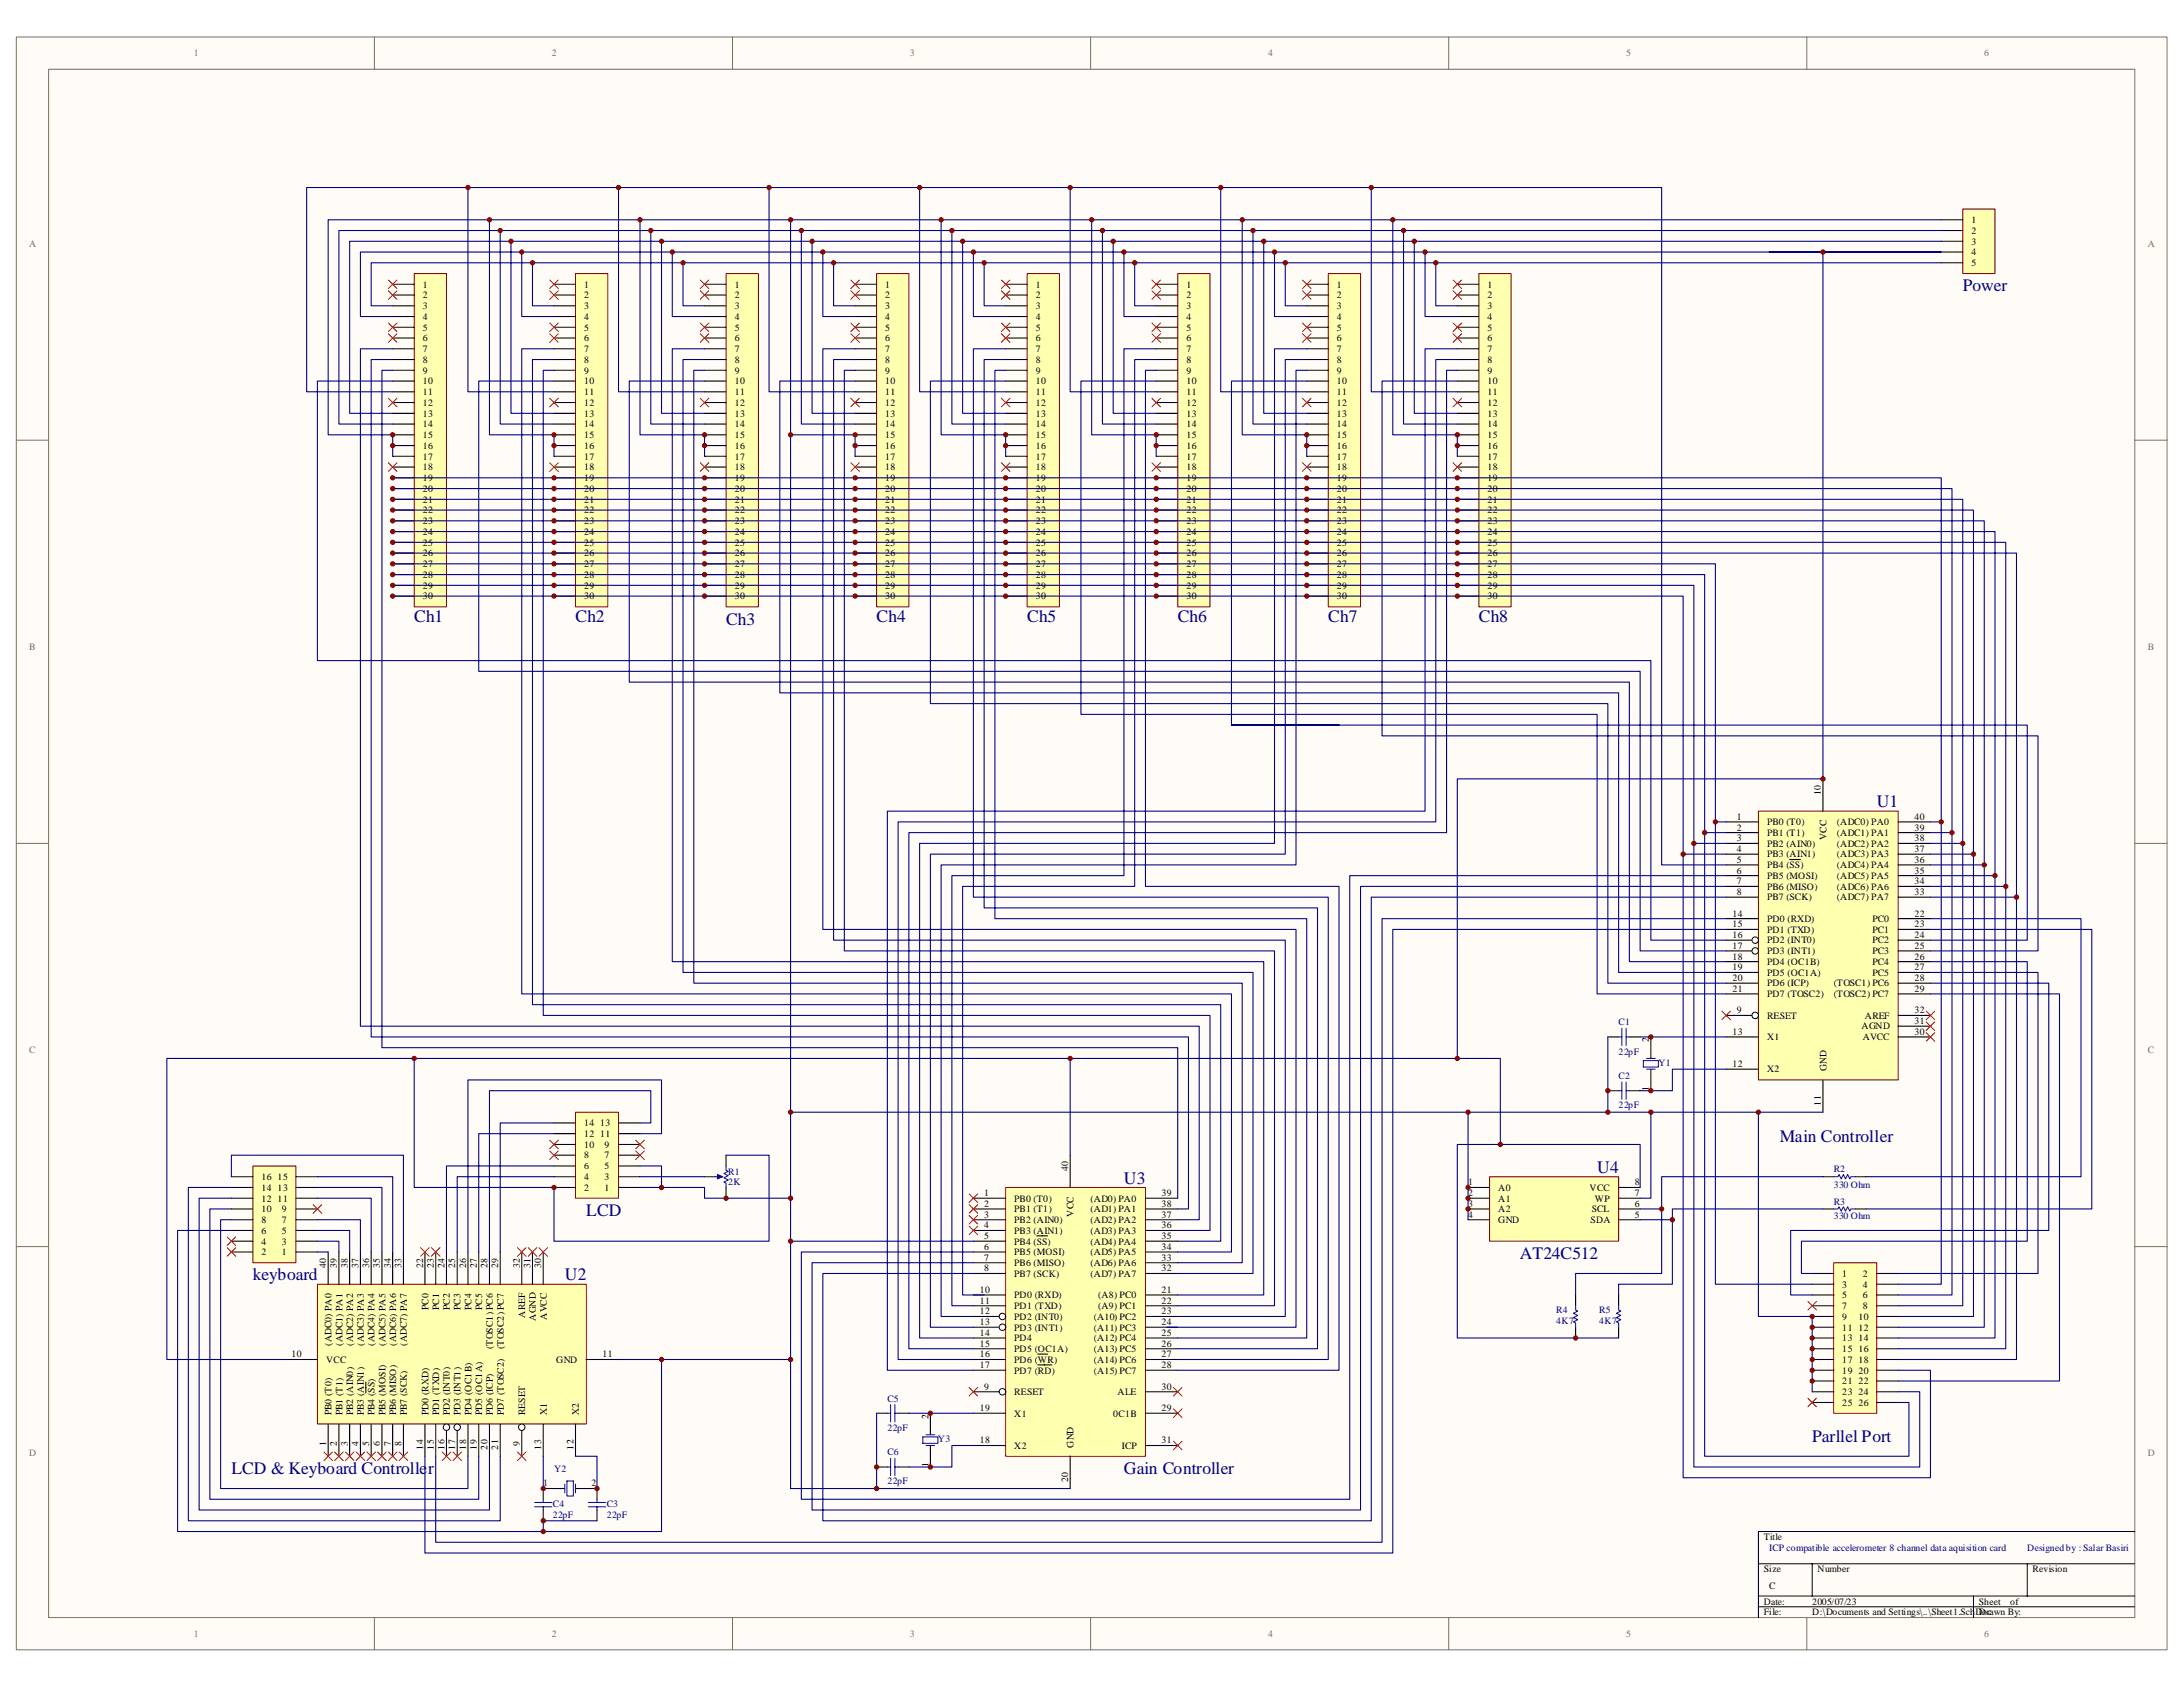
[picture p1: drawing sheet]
<svg xmlns="http://www.w3.org/2000/svg" width="559mm" height="432mm" viewBox="0 0 559 432" stroke-linecap="round" stroke-linejoin="round" font-family="sans-serif">
<defs><g id="words">
<g font-size="4.5" fill="#000080">
<text x="502.4" y="74.6">Power</text>
<text x="106" y="159.3">Ch1</text>
<text x="147.3" y="159.3">Ch2</text>
<text x="185.9" y="159.9">Ch3</text>
<text x="224.4" y="159.3">Ch4</text>
<text x="262.9" y="159.3">Ch5</text>
<text x="301.5" y="159.3">Ch6</text>
<text x="340" y="159.3">Ch7</text>
<text x="378.5" y="159.3">Ch8</text>
<text x="480.4" y="206.7">U1</text>
<text x="455.6" y="292.2">Main Controller</text>
<text x="287.7" y="303">U3</text>
<text x="408.8" y="300.2">U4</text>
<text x="150.1" y="311.2">LCD</text>
<text x="389" y="322.2">AT24C512</text>
<text x="64.7" y="327.7">keyboard</text>
<text x="144.6" y="327.7">U2</text>
<text x="463.9" y="369">Parllel Port</text>
<text x="59.2" y="377.3">LCD &amp; Keyboard Controller</text>
<text x="287.7" y="377.3">Gain Controller</text>
</g>
<g font-size="2.5" fill="#706f64">
<text x="49.6" y="14.4">1</text>
<text x="141.3" y="14.4">2</text>
<text x="232.9" y="14.4">3</text>
<text x="324.6" y="14.4">4</text>
<text x="416.3" y="14.4">5</text>
<text x="507.9" y="14.4">6</text>
<text x="7.5" y="63.2">A</text>
<text x="549.8" y="63.2">A</text>
<text x="7.5" y="166.4">B</text>
<text x="549.8" y="166.4">B</text>
<text x="7.5" y="269.6">C</text>
<text x="549.8" y="269.6">C</text>
<text x="7.5" y="372.8">D</text>
<text x="549.8" y="372.8">D</text>
<text x="49.6" y="419">1</text>
<text x="141.3" y="419">2</text>
<text x="232.9" y="419">3</text>
<text x="324.6" y="419">4</text>
<text x="416.3" y="419">5</text>
<text x="507.9" y="419">6</text>
</g>
<g font-size="2.5">
<text x="504.6" y="57.1">1</text>
<text x="504.6" y="59.8">2</text>
<text x="504.6" y="62.6">3</text>
<text x="504.6" y="65.4">4</text>
<text x="504.6" y="68.1">5</text>
<text x="108.2" y="73.6">1</text>
<text x="108.2" y="76.4">2</text>
<text x="149.5" y="73.6">1</text>
<text x="149.5" y="76.4">2</text>
<text x="188.1" y="73.6">1</text>
<text x="188.1" y="76.4">2</text>
<text x="226.6" y="73.6">1</text>
<text x="226.6" y="76.4">2</text>
<text x="265.1" y="73.6">1</text>
<text x="265.1" y="76.4">2</text>
<text x="303.7" y="73.6">1</text>
<text x="303.7" y="76.4">2</text>
<text x="342.2" y="73.6">1</text>
<text x="342.2" y="76.4">2</text>
<text x="380.7" y="73.6">1</text>
<text x="380.7" y="76.4">2</text>
<text x="108.2" y="79.1">3</text>
<text x="108.2" y="81.9">4</text>
<text x="149.5" y="79.1">3</text>
<text x="149.5" y="81.9">4</text>
<text x="188.1" y="79.1">3</text>
<text x="188.1" y="81.9">4</text>
<text x="226.6" y="79.1">3</text>
<text x="226.6" y="81.9">4</text>
<text x="265.1" y="79.1">3</text>
<text x="265.1" y="81.9">4</text>
<text x="303.7" y="79.1">3</text>
<text x="303.7" y="81.9">4</text>
<text x="342.2" y="79.1">3</text>
<text x="342.2" y="81.9">4</text>
<text x="380.7" y="79.1">3</text>
<text x="380.7" y="81.9">4</text>
<text x="108.2" y="84.6">5</text>
<text x="108.2" y="87.4">6</text>
<text x="149.5" y="84.6">5</text>
<text x="149.5" y="87.4">6</text>
<text x="188.1" y="84.6">5</text>
<text x="188.1" y="87.4">6</text>
<text x="226.6" y="84.6">5</text>
<text x="226.6" y="87.4">6</text>
<text x="265.1" y="84.6">5</text>
<text x="265.1" y="87.4">6</text>
<text x="303.7" y="84.6">5</text>
<text x="303.7" y="87.4">6</text>
<text x="342.2" y="84.6">5</text>
<text x="342.2" y="87.4">6</text>
<text x="380.7" y="84.6">5</text>
<text x="380.7" y="87.4">6</text>
<text x="108.2" y="90.1">7</text>
<text x="108.2" y="92.9">8</text>
<text x="108.2" y="95.6">9</text>
<text x="149.5" y="90.1">7</text>
<text x="149.5" y="92.9">8</text>
<text x="149.5" y="95.6">9</text>
<text x="188.1" y="90.1">7</text>
<text x="188.1" y="92.9">8</text>
<text x="188.1" y="95.6">9</text>
<text x="226.6" y="90.1">7</text>
<text x="226.6" y="92.9">8</text>
<text x="226.6" y="95.6">9</text>
<text x="265.1" y="90.1">7</text>
<text x="265.1" y="92.9">8</text>
<text x="265.1" y="95.6">9</text>
<text x="303.7" y="90.1">7</text>
<text x="303.7" y="92.9">8</text>
<text x="303.7" y="95.6">9</text>
<text x="342.2" y="90.1">7</text>
<text x="342.2" y="92.9">8</text>
<text x="342.2" y="95.6">9</text>
<text x="380.7" y="90.1">7</text>
<text x="380.7" y="92.9">8</text>
<text x="380.7" y="95.6">9</text>
<text x="108.2" y="98.4">10</text>
<text x="108.2" y="101.1">11</text>
<text x="149.5" y="98.4">10</text>
<text x="149.5" y="101.1">11</text>
<text x="188.1" y="98.4">10</text>
<text x="188.1" y="101.1">11</text>
<text x="226.6" y="98.4">10</text>
<text x="226.6" y="101.1">11</text>
<text x="265.1" y="98.4">10</text>
<text x="265.1" y="101.1">11</text>
<text x="303.7" y="98.4">10</text>
<text x="303.7" y="101.1">11</text>
<text x="342.2" y="98.4">10</text>
<text x="342.2" y="101.1">11</text>
<text x="380.7" y="98.4">10</text>
<text x="380.7" y="101.1">11</text>
<text x="108.2" y="103.9">12</text>
<text x="108.2" y="106.6">13</text>
<text x="149.5" y="103.9">12</text>
<text x="149.5" y="106.6">13</text>
<text x="188.1" y="103.9">12</text>
<text x="188.1" y="106.6">13</text>
<text x="226.6" y="103.9">12</text>
<text x="226.6" y="106.6">13</text>
<text x="265.1" y="103.9">12</text>
<text x="265.1" y="106.6">13</text>
<text x="303.7" y="103.9">12</text>
<text x="303.7" y="106.6">13</text>
<text x="342.2" y="103.9">12</text>
<text x="342.2" y="106.6">13</text>
<text x="380.7" y="103.9">12</text>
<text x="380.7" y="106.6">13</text>
<text x="108.2" y="109.4">14</text>
<text x="108.2" y="112.1">15</text>
<text x="149.5" y="109.4">14</text>
<text x="149.5" y="112.1">15</text>
<text x="188.1" y="109.4">14</text>
<text x="188.1" y="112.1">15</text>
<text x="226.6" y="109.4">14</text>
<text x="226.6" y="112.1">15</text>
<text x="265.1" y="109.4">14</text>
<text x="265.1" y="112.1">15</text>
<text x="303.7" y="109.4">14</text>
<text x="303.7" y="112.1">15</text>
<text x="342.2" y="109.4">14</text>
<text x="342.2" y="112.1">15</text>
<text x="380.7" y="109.4">14</text>
<text x="380.7" y="112.1">15</text>
<text x="108.2" y="114.9">16</text>
<text x="108.2" y="117.6">17</text>
<text x="149.5" y="114.9">16</text>
<text x="149.5" y="117.6">17</text>
<text x="188.1" y="114.9">16</text>
<text x="188.1" y="117.6">17</text>
<text x="226.6" y="114.9">16</text>
<text x="226.6" y="117.6">17</text>
<text x="265.1" y="114.9">16</text>
<text x="265.1" y="117.6">17</text>
<text x="303.7" y="114.9">16</text>
<text x="303.7" y="117.6">17</text>
<text x="342.2" y="114.9">16</text>
<text x="342.2" y="117.6">17</text>
<text x="380.7" y="114.9">16</text>
<text x="380.7" y="117.6">17</text>
<text x="108.2" y="120.4">18</text>
<text x="108.2" y="123.1">19</text>
<text x="108.2" y="125.9">20</text>
<text x="149.5" y="120.4">18</text>
<text x="149.5" y="123.1">19</text>
<text x="149.5" y="125.9">20</text>
<text x="188.1" y="120.4">18</text>
<text x="188.1" y="123.1">19</text>
<text x="188.1" y="125.9">20</text>
<text x="226.6" y="120.4">18</text>
<text x="226.6" y="123.1">19</text>
<text x="226.6" y="125.9">20</text>
<text x="265.1" y="120.4">18</text>
<text x="265.1" y="123.1">19</text>
<text x="265.1" y="125.9">20</text>
<text x="303.7" y="120.4">18</text>
<text x="303.7" y="123.1">19</text>
<text x="303.7" y="125.9">20</text>
<text x="342.2" y="120.4">18</text>
<text x="342.2" y="123.1">19</text>
<text x="342.2" y="125.9">20</text>
<text x="380.7" y="120.4">18</text>
<text x="380.7" y="123.1">19</text>
<text x="380.7" y="125.9">20</text>
<text x="108.2" y="128.7">21</text>
<text x="108.2" y="131.4">22</text>
<text x="149.5" y="128.7">21</text>
<text x="149.5" y="131.4">22</text>
<text x="188.1" y="128.7">21</text>
<text x="188.1" y="131.4">22</text>
<text x="226.6" y="128.7">21</text>
<text x="226.6" y="131.4">22</text>
<text x="265.1" y="128.7">21</text>
<text x="265.1" y="131.4">22</text>
<text x="303.7" y="128.7">21</text>
<text x="303.7" y="131.4">22</text>
<text x="342.2" y="128.7">21</text>
<text x="342.2" y="131.4">22</text>
<text x="380.7" y="128.7">21</text>
<text x="380.7" y="131.4">22</text>
<text x="108.2" y="134.2">23</text>
<text x="108.2" y="136.9">24</text>
<text x="149.5" y="134.2">23</text>
<text x="149.5" y="136.9">24</text>
<text x="188.1" y="134.2">23</text>
<text x="188.1" y="136.9">24</text>
<text x="226.6" y="134.2">23</text>
<text x="226.6" y="136.9">24</text>
<text x="265.1" y="134.2">23</text>
<text x="265.1" y="136.9">24</text>
<text x="303.7" y="134.2">23</text>
<text x="303.7" y="136.9">24</text>
<text x="342.2" y="134.2">23</text>
<text x="342.2" y="136.9">24</text>
<text x="380.7" y="134.2">23</text>
<text x="380.7" y="136.9">24</text>
<text x="108.2" y="139.7">25</text>
<text x="108.2" y="142.4">26</text>
<text x="149.5" y="139.7">25</text>
<text x="149.5" y="142.4">26</text>
<text x="188.1" y="139.7">25</text>
<text x="188.1" y="142.4">26</text>
<text x="226.6" y="139.7">25</text>
<text x="226.6" y="142.4">26</text>
<text x="265.1" y="139.7">25</text>
<text x="265.1" y="142.4">26</text>
<text x="303.7" y="139.7">25</text>
<text x="303.7" y="142.4">26</text>
<text x="342.2" y="139.7">25</text>
<text x="342.2" y="142.4">26</text>
<text x="380.7" y="139.7">25</text>
<text x="380.7" y="142.4">26</text>
<text x="108.2" y="145.2">27</text>
<text x="108.2" y="147.9">28</text>
<text x="149.5" y="145.2">27</text>
<text x="149.5" y="147.9">28</text>
<text x="188.1" y="145.2">27</text>
<text x="188.1" y="147.9">28</text>
<text x="226.6" y="145.2">27</text>
<text x="226.6" y="147.9">28</text>
<text x="265.1" y="145.2">27</text>
<text x="265.1" y="147.9">28</text>
<text x="303.7" y="145.2">27</text>
<text x="303.7" y="147.9">28</text>
<text x="342.2" y="145.2">27</text>
<text x="342.2" y="147.9">28</text>
<text x="380.7" y="145.2">27</text>
<text x="380.7" y="147.9">28</text>
<text x="108.2" y="150.7">29</text>
<text x="108.2" y="153.4">30</text>
<text x="149.5" y="150.7">29</text>
<text x="149.5" y="153.4">30</text>
<text x="188.1" y="150.7">29</text>
<text x="188.1" y="153.4">30</text>
<text x="226.6" y="150.7">29</text>
<text x="226.6" y="153.4">30</text>
<text x="265.1" y="150.7">29</text>
<text x="265.1" y="153.4">30</text>
<text x="303.7" y="150.7">29</text>
<text x="303.7" y="153.4">30</text>
<text x="342.2" y="150.7">29</text>
<text x="342.2" y="153.4">30</text>
<text x="380.7" y="150.7">29</text>
<text x="380.7" y="153.4">30</text>
<text x="466.1" y="203.5" transform="rotate(-90 466.1 203.5)">10</text>
<text x="444.6" y="209.8">1</text>
<text x="490" y="209.8">40</text>
<text x="444.6" y="212.6">2</text>
<text x="444.6" y="215.3">3</text>
<text x="452.3" y="211.2">PB0 (T0)</text>
<text x="452.3" y="214">PB1 (T1)</text>
<text x="467.5" y="215" transform="rotate(-90 467.5 215)">VCC</text>
<text x="470.2" y="211.2">(ADC0) PA0</text>
<text x="470.2" y="214">(ADC1) PA1</text>
<text x="490" y="212.6">39</text>
<text x="490" y="215.3">38</text>
<text x="444.6" y="218.1">4</text>
<text x="444.6" y="220.8">5</text>
<text x="452.3" y="216.7">PB2 (AIN0)</text>
<text x="452.3" y="219.5">PB3 (AIN1)</text>
<text x="470.2" y="216.7">(ADC2) PA2</text>
<text x="470.2" y="219.5">(ADC3) PA3</text>
<text x="490" y="218.1">37</text>
<text x="490" y="220.8">36</text>
<text x="444.6" y="223.6">6</text>
<text x="444.6" y="226.3">7</text>
<text x="452.3" y="222.2">PB4 (SS)</text>
<text x="452.3" y="225">PB5 (MOSI)</text>
<text x="452.3" y="227.7">PB6 (MISO)</text>
<text x="470.2" y="222.2">(ADC4) PA4</text>
<text x="470.2" y="225">(ADC5) PA5</text>
<text x="470.2" y="227.7">(ADC6) PA6</text>
<text x="490" y="223.6">35</text>
<text x="490" y="226.3">34</text>
<text x="444.6" y="229.1">8</text>
<text x="452.3" y="230.5">PB7 (SCK)</text>
<text x="470.2" y="230.5">(ADC7) PA7</text>
<text x="490" y="229.1">33</text>
<text x="443.5" y="237.4">15</text>
<text x="443.5" y="234.6">14</text>
<text x="452.3" y="238.7">PD1 (TXD)</text>
<text x="452.3" y="236">PD0 (RXD)</text>
<text x="479.3" y="236">PC0</text>
<text x="479.3" y="238.7">PC1</text>
<text x="490" y="234.6">22</text>
<text x="490" y="237.4">23</text>
<text x="443.5" y="240.1">16</text>
<text x="443.5" y="242.9">17</text>
<text x="443.5" y="245.6">18</text>
<text x="452.3" y="241.5">PD2 (INT0)</text>
<text x="452.3" y="244.2">PD3 (INT1)</text>
<text x="479.3" y="241.5">PC2</text>
<text x="479.3" y="244.2">PC3</text>
<text x="490" y="240.1">24</text>
<text x="490" y="242.9">25</text>
<text x="490" y="245.6">26</text>
<text x="443.5" y="248.4">19</text>
<text x="443.5" y="251.1">20</text>
<text x="452.3" y="247">PD4 (OC1B)</text>
<text x="452.3" y="249.7">PD5 (OC1A)</text>
<text x="479.3" y="247">PC4</text>
<text x="479.3" y="249.7">PC5</text>
<text x="490" y="251.1">28</text>
<text x="490" y="248.4">27</text>
<text x="443.5" y="253.9">21</text>
<text x="452.3" y="255.2">PD7 (TOSC2)</text>
<text x="452.3" y="252.5">PD6 (ICP)</text>
<text x="469.4" y="252.5">(TOSC1) PC6</text>
<text x="469.4" y="255.2">(TOSC2) PC7</text>
<text x="490" y="253.9">29</text>
<text x="444.6" y="259.4">9</text>
<text x="452.3" y="260.8">RESET</text>
<text x="476.5" y="263.5">AGND</text>
<text x="477.4" y="260.8">AREF</text>
<text x="490" y="262.1">31</text>
<text x="490" y="259.4">32</text>
<text x="422.1" y="266.8" transform="rotate(-90 422.1 266.8)">2</text>
<text x="443.5" y="264.9">13</text>
<text x="452.3" y="266.3">X1</text>
<text x="476.8" y="266.3">AVCC</text>
<text x="490" y="264.9">30</text>
<text x="443.5" y="273.1">12</text>
<text x="452.3" y="274.5">X2</text>
<text x="467.5" y="274.2" transform="rotate(-90 467.5 274.2)">GND</text>
<text x="422.1" y="279.2" transform="rotate(-90 422.1 279.2)">1</text>
<text x="466.1" y="283" transform="rotate(-90 466.1 283)">11</text>
<text x="149.5" y="293.8">10</text>
<text x="149.5" y="291">12</text>
<text x="149.5" y="288.3">14</text>
<text x="153.7" y="291">11</text>
<text x="153.7" y="288.3">13</text>
<text x="154.7" y="293.8">9</text>
<text x="149.5" y="299.3">6</text>
<text x="149.5" y="296.5">8</text>
<text x="154.7" y="299.3">5</text>
<text x="154.7" y="296.5">7</text>
<text x="273.4" y="299.8" transform="rotate(-90 273.4 299.8)">40</text>
<text x="66.9" y="304.8">14</text>
<text x="66.9" y="302">16</text>
<text x="71.1" y="304.8">13</text>
<text x="71.1" y="302">15</text>
<text x="149.5" y="304.8">2</text>
<text x="149.5" y="302">4</text>
<text x="154.7" y="304.8">1</text>
<text x="154.7" y="302">3</text>
<text x="375.8" y="303.4">1</text>
<text x="383.5" y="304.8">A0</text>
<text x="406.9" y="304.8">VCC</text>
<text x="418.5" y="303.4">8</text>
<text x="66.9" y="310.3">10</text>
<text x="66.9" y="307.5">12</text>
<text x="71.1" y="307.5">11</text>
<text x="72.2" y="310.3">9</text>
<text x="251.9" y="306.2">1</text>
<text x="251.9" y="308.9">2</text>
<text x="251.9" y="311.7">3</text>
<text x="259.6" y="307.5">PB0 (T0)</text>
<text x="259.6" y="310.3">PB1 (T1)</text>
<text x="274.8" y="311.4" transform="rotate(-90 274.8 311.4)">VCC</text>
<text x="279.2" y="307.5">(AD0) PA0</text>
<text x="279.2" y="310.3">(AD1) PA1</text>
<text x="297.3" y="306.2">39</text>
<text x="297.3" y="308.9">38</text>
<text x="297.3" y="311.7">37</text>
<text x="375.8" y="306.2">2</text>
<text x="375.8" y="308.9">3</text>
<text x="375.8" y="311.7">4</text>
<text x="383.5" y="307.5">A1</text>
<text x="383.5" y="310.3">A2</text>
<text x="407.4" y="310.3">SCL</text>
<text x="408.3" y="307.5">WP</text>
<text x="418.5" y="308.9">6</text>
<text x="418.5" y="311.7">5</text>
<text x="418.5" y="306.2">7</text>
<text x="66.9" y="315.8">6</text>
<text x="66.9" y="313">8</text>
<text x="72.2" y="315.8">5</text>
<text x="72.2" y="313">7</text>
<text x="251.9" y="314.4">4</text>
<text x="251.9" y="317.2">5</text>
<text x="259.6" y="313">PB2 (AIN0)</text>
<text x="259.6" y="315.8">PB3 (AIN1)</text>
<text x="279.2" y="313">(AD2) PA2</text>
<text x="279.2" y="315.8">(AD3) PA3</text>
<text x="297.3" y="314.4">36</text>
<text x="297.3" y="317.2">35</text>
<text x="383.5" y="313">GND</text>
<text x="407.2" y="313">SDA</text>
<text x="66.9" y="321.3">2</text>
<text x="66.9" y="318.5">4</text>
<text x="72.2" y="321.3">1</text>
<text x="72.2" y="318.5">3</text>
<text x="251.9" y="319.9">6</text>
<text x="251.9" y="322.7">7</text>
<text x="259.6" y="318.5">PB4 (SS)</text>
<text x="259.6" y="321.3">PB5 (MOSI)</text>
<text x="279.2" y="318.5">(AD4) PA4</text>
<text x="279.2" y="321.3">(AD5) PA5</text>
<text x="297.3" y="319.9">34</text>
<text x="297.3" y="322.7">33</text>
<text x="83.5" y="324.6" transform="rotate(-90 83.5 324.6)">40</text>
<text x="86.3" y="324.6" transform="rotate(-90 86.3 324.6)">39</text>
<text x="89" y="324.6" transform="rotate(-90 89 324.6)">38</text>
<text x="91.8" y="324.6" transform="rotate(-90 91.8 324.6)">37</text>
<text x="94.5" y="324.6" transform="rotate(-90 94.5 324.6)">36</text>
<text x="97.3" y="324.6" transform="rotate(-90 97.3 324.6)">35</text>
<text x="100" y="324.6" transform="rotate(-90 100 324.6)">34</text>
<text x="102.8" y="324.6" transform="rotate(-90 102.8 324.6)">33</text>
<text x="108.3" y="324.6" transform="rotate(-90 108.3 324.6)">22</text>
<text x="111" y="324.6" transform="rotate(-90 111 324.6)">23</text>
<text x="113.8" y="324.6" transform="rotate(-90 113.8 324.6)">24</text>
<text x="116.5" y="324.6" transform="rotate(-90 116.5 324.6)">25</text>
<text x="119.3" y="324.6" transform="rotate(-90 119.3 324.6)">26</text>
<text x="122" y="324.6" transform="rotate(-90 122 324.6)">27</text>
<text x="124.8" y="324.6" transform="rotate(-90 124.8 324.6)">28</text>
<text x="127.6" y="324.6" transform="rotate(-90 127.6 324.6)">29</text>
<text x="133.1" y="324.6" transform="rotate(-90 133.1 324.6)">32</text>
<text x="135.8" y="324.6" transform="rotate(-90 135.8 324.6)">31</text>
<text x="138.6" y="324.6" transform="rotate(-90 138.6 324.6)">30</text>
<text x="251.9" y="325.4">8</text>
<text x="259.6" y="324">PB6 (MISO)</text>
<text x="259.6" y="326.8">PB7 (SCK)</text>
<text x="279.2" y="324">(AD6) PA6</text>
<text x="279.2" y="326.8">(AD7) PA7</text>
<text x="297.3" y="325.4">32</text>
<text x="471.6" y="326.8">1</text>
<text x="471.6" y="329.6">3</text>
<text x="476.8" y="326.8">2</text>
<text x="476.8" y="329.6">4</text>
<text x="109.7" y="335.3" transform="rotate(-90 109.7 335.3)">PC0</text>
<text x="112.4" y="335.3" transform="rotate(-90 112.4 335.3)">PC1</text>
<text x="115.2" y="335.3" transform="rotate(-90 115.2 335.3)">PC2</text>
<text x="117.9" y="335.3" transform="rotate(-90 117.9 335.3)">PC3</text>
<text x="120.7" y="335.3" transform="rotate(-90 120.7 335.3)">PC4</text>
<text x="123.4" y="335.3" transform="rotate(-90 123.4 335.3)">PC5</text>
<text x="250.8" y="333.7">11</text>
<text x="250.8" y="330.9">10</text>
<text x="259.6" y="335.1">PD1 (TXD)</text>
<text x="259.6" y="332.3">PD0 (RXD)</text>
<text x="281.1" y="332.3">(A8) PC0</text>
<text x="281.1" y="335.1">(A9) PC1</text>
<text x="297.3" y="330.9">21</text>
<text x="297.3" y="333.7">22</text>
<text x="471.6" y="332.3">5</text>
<text x="471.6" y="335.1">7</text>
<text x="476.8" y="332.3">6</text>
<text x="476.8" y="335.1">8</text>
<text x="134.4" y="337.2" transform="rotate(-90 134.4 337.2)">AREF</text>
<text x="137.2" y="338.1" transform="rotate(-90 137.2 338.1)">AGND</text>
<text x="139.9" y="337.8" transform="rotate(-90 139.9 337.8)">AVCC</text>
<text x="250.8" y="336.4">12</text>
<text x="250.8" y="339.2">13</text>
<text x="250.8" y="341.9">14</text>
<text x="259.6" y="337.8">PD2 (INT0)</text>
<text x="259.6" y="340.6">PD3 (INT1)</text>
<text x="280" y="337.8">(A10) PC2</text>
<text x="280" y="340.6">(A11) PC3</text>
<text x="297.3" y="336.4">23</text>
<text x="297.3" y="339.2">24</text>
<text x="297.3" y="341.9">25</text>
<text x="471.6" y="337.8">9</text>
<text x="471.6" y="340.6">11</text>
<text x="475.7" y="337.8">10</text>
<text x="475.7" y="340.6">12</text>
<text x="74.7" y="347.4">10</text>
<text x="84.9" y="344.4" transform="rotate(-90 84.9 344.4)">(ADC0) PA0</text>
<text x="87.6" y="344.4" transform="rotate(-90 87.6 344.4)">(ADC1) PA1</text>
<text x="90.4" y="344.4" transform="rotate(-90 90.4 344.4)">(ADC2) PA2</text>
<text x="93.1" y="344.4" transform="rotate(-90 93.1 344.4)">(ADC3) PA3</text>
<text x="95.9" y="344.4" transform="rotate(-90 95.9 344.4)">(ADC4) PA4</text>
<text x="98.6" y="344.4" transform="rotate(-90 98.6 344.4)">(ADC5) PA5</text>
<text x="101.4" y="344.4" transform="rotate(-90 101.4 344.4)">(ADC6) PA6</text>
<text x="104.2" y="344.4" transform="rotate(-90 104.2 344.4)">(ADC7) PA7</text>
<text x="126.2" y="345.2" transform="rotate(-90 126.2 345.2)">(TOSC1) PC6</text>
<text x="128.9" y="345.2" transform="rotate(-90 128.9 345.2)">(TOSC2) PC7</text>
<text x="154.2" y="347.4">11</text>
<text x="250.8" y="344.7">15</text>
<text x="250.8" y="347.4">16</text>
<text x="259.6" y="343.3">PD4</text>
<text x="259.6" y="346.1">PD5 (OC1A)</text>
<text x="280" y="343.3">(A12) PC4</text>
<text x="280" y="346.1">(A13) PC5</text>
<text x="297.3" y="344.7">26</text>
<text x="297.3" y="347.4">27</text>
<text x="471.6" y="343.3">13</text>
<text x="471.6" y="346.1">15</text>
<text x="475.7" y="343.3">14</text>
<text x="475.7" y="346.1">16</text>
<text x="83.5" y="348.8">VCC</text>
<text x="142.4" y="348.8">GND</text>
<text x="250.8" y="350.2">17</text>
<text x="259.6" y="351.6">PD7 (RD)</text>
<text x="259.6" y="348.8">PD6 (WR)</text>
<text x="280" y="348.8">(A14) PC6</text>
<text x="280" y="351.6">(A15) PC7</text>
<text x="297.3" y="350.2">28</text>
<text x="471.6" y="348.8">17</text>
<text x="471.6" y="351.6">19</text>
<text x="475.7" y="348.8">18</text>
<text x="475.7" y="351.6">20</text>
<text x="251.9" y="355.7">9</text>
<text x="259.6" y="357.1">RESET</text>
<text x="286.1" y="357.1">ALE</text>
<text x="297.3" y="355.7">30</text>
<text x="471.6" y="354.3">21</text>
<text x="471.6" y="357.1">23</text>
<text x="471.6" y="359.8">25</text>
<text x="475.7" y="354.3">22</text>
<text x="475.7" y="357.1">24</text>
<text x="475.7" y="359.8">26</text>
<text x="84.9" y="362.3" transform="rotate(-90 84.9 362.3)">PB0 (T0)</text>
<text x="87.6" y="362.3" transform="rotate(-90 87.6 362.3)">PB1 (T1)</text>
<text x="90.4" y="362.3" transform="rotate(-90 90.4 362.3)">PB2 (AIN0)</text>
<text x="93.1" y="362.3" transform="rotate(-90 93.1 362.3)">PB3 (AIN1)</text>
<text x="95.9" y="362.3" transform="rotate(-90 95.9 362.3)">PB4 (SS)</text>
<text x="98.6" y="362.3" transform="rotate(-90 98.6 362.3)">PB5 (MOSI)</text>
<text x="101.4" y="362.3" transform="rotate(-90 101.4 362.3)">PB6 (MISO)</text>
<text x="104.2" y="362.3" transform="rotate(-90 104.2 362.3)">PB7 (SCK)</text>
<text x="109.7" y="362.3" transform="rotate(-90 109.7 362.3)">PD0 (RXD)</text>
<text x="112.4" y="362.3" transform="rotate(-90 112.4 362.3)">PD1 (TXD)</text>
<text x="115.2" y="362.3" transform="rotate(-90 115.2 362.3)">PD2 (INT0)</text>
<text x="117.9" y="362.3" transform="rotate(-90 117.9 362.3)">PD3 (INT1)</text>
<text x="120.7" y="362.3" transform="rotate(-90 120.7 362.3)">PD4 (OC1B)</text>
<text x="123.4" y="362.3" transform="rotate(-90 123.4 362.3)">PD5 (OC1A)</text>
<text x="126.2" y="362.3" transform="rotate(-90 126.2 362.3)">PD6 (ICP)</text>
<text x="128.9" y="362.3" transform="rotate(-90 128.9 362.3)">PD7 (TOSC2)</text>
<text x="134.4" y="362.3" transform="rotate(-90 134.4 362.3)">RESET</text>
<text x="139.9" y="362.3" transform="rotate(-90 139.9 362.3)">X1</text>
<text x="148.2" y="362.3" transform="rotate(-90 148.2 362.3)">X2</text>
<text x="237.7" y="363.1" transform="rotate(-90 237.7 363.1)">2</text>
<text x="250.8" y="361.2">19</text>
<text x="259.6" y="362.6">X1</text>
<text x="285" y="362.6">0C1B</text>
<text x="297.3" y="361.2">29</text>
<text x="83.5" y="370" transform="rotate(-90 83.5 370)">1</text>
<text x="86.3" y="370" transform="rotate(-90 86.3 370)">2</text>
<text x="89" y="370" transform="rotate(-90 89 370)">3</text>
<text x="91.8" y="370" transform="rotate(-90 91.8 370)">4</text>
<text x="94.5" y="370" transform="rotate(-90 94.5 370)">5</text>
<text x="97.3" y="370" transform="rotate(-90 97.3 370)">6</text>
<text x="100" y="370" transform="rotate(-90 100 370)">7</text>
<text x="102.8" y="370" transform="rotate(-90 102.8 370)">8</text>
<text x="108.3" y="371.1" transform="rotate(-90 108.3 371.1)">14</text>
<text x="111" y="371.1" transform="rotate(-90 111 371.1)">15</text>
<text x="113.8" y="371.1" transform="rotate(-90 113.8 371.1)">16</text>
<text x="116.5" y="371.1" transform="rotate(-90 116.5 371.1)">17</text>
<text x="119.3" y="371.1" transform="rotate(-90 119.3 371.1)">18</text>
<text x="122" y="371.1" transform="rotate(-90 122 371.1)">19</text>
<text x="124.8" y="371.1" transform="rotate(-90 124.8 371.1)">20</text>
<text x="127.6" y="371.1" transform="rotate(-90 127.6 371.1)">21</text>
<text x="133.1" y="370" transform="rotate(-90 133.1 370)">9</text>
<text x="138.6" y="371.1" transform="rotate(-90 138.6 371.1)">13</text>
<text x="146.8" y="371.1" transform="rotate(-90 146.8 371.1)">12</text>
<text x="250.8" y="369.5">18</text>
<text x="259.6" y="370.8">X2</text>
<text x="274.8" y="370.5" transform="rotate(-90 274.8 370.5)">GND</text>
<text x="287.2" y="370.8">ICP</text>
<text x="297.3" y="369.5">31</text>
<text x="237.7" y="375.5" transform="rotate(-90 237.7 375.5)">1</text>
<text x="139.1" y="380.5">1</text>
<text x="151.4" y="380.5">2</text>
<text x="273.4" y="379.3" transform="rotate(-90 273.4 379.3)">20</text>
<text x="451.5" y="394.2">Title</text>
<text x="451.5" y="402.5">Size</text>
<text x="452.9" y="406.6">C</text>
<text x="465.3" y="402.5">Number</text>
<text x="520.3" y="402.5">Revision</text>
<text x="451.5" y="410.7">Date:</text>
<text x="451.5" y="413.5">File:</text>
<text x="463.9" y="410.7">2005/07/23</text>
<text x="463.9" y="413.5">D:\Documents and Settings\..\Sheet1.SchDoc</text>
<text x="506.5" y="413.5">Drawn By:</text>
<text x="506.5" y="410.7">Sheet</text>
<text x="514.5" y="410.7">of</text>
</g>
<g font-size="2.5" fill="#000080">
<text x="414.3" y="262.4">C1</text>
<text x="414.3" y="270.1">22pF</text>
<text x="424.5" y="272.9">Y1</text>
<text x="414.3" y="276.2">C2</text>
<text x="414.3" y="283.6">22pF</text>
<text x="186.4" y="303.4">2K</text>
<text x="186.4" y="300.7">R1</text>
<text x="469.4" y="304">330 Ohm</text>
<text x="469.4" y="300.1">R2</text>
<text x="469.4" y="311.9">330 Ohm</text>
<text x="469.4" y="308.4">R3</text>
<text x="398.4" y="336.2">R4</text>
<text x="398.4" y="338.9">4K7</text>
<text x="409.4" y="338.9">4K7</text>
<text x="409.4" y="336.2">R5</text>
<text x="227.1" y="358.7">C5</text>
<text x="227.1" y="366.2">22pF</text>
<text x="240.1" y="369.2">Y3</text>
<text x="141.8" y="376.9">Y2</text>
<text x="227.1" y="372.5">C6</text>
<text x="227.1" y="379.9">22pF</text>
<text x="141.5" y="388.4">22pF</text>
<text x="141.5" y="385.7">C4</text>
<text x="155.3" y="388.4">22pF</text>
<text x="155.3" y="385.7">C3</text>
<text x="452.9" y="397">ICP compatible accelerometer 8 channel data aquisition card</text>
<text x="518.9" y="397">Designed by : Salar Basiri</text>
</g>
</g></defs>
<path d="M4.2 9.5h550.5v412.8h-550.5z" fill="#fffcf8"/>
<path d="M4.2 9.5h550.5v412.8h-550.5z" fill="none" stroke="#706f64" stroke-width=".26"/>
<path d="M12.4 17.7h534.1v396.3h-534.1z" fill="#fffcf8"/>
<g fill="none" stroke="#706f64" stroke-width=".26">
<path d="M12.4 17.7h534.1v396.3h-534.1zM95.8 9.5v8.2M187.5 9.5v8.2M279.2 9.5v8.2M370.8 9.5v8.2M462.5 9.5v8.2M4.2 112.7h8.2M546.5 112.7h8.2M4.2 215.9h8.2M546.5 215.9h8.2M4.2 319.1h8.2M546.5 319.1h8.2"/>
<path d="M95.8 414v8.3M187.5 414v8.3M279.2 414v8.3M370.8 414v8.3M462.5 414v8.3"/>
</g>
<path d="M546.5 392h-96.4v22M450.1 400.3h96.4M450.1 408.5h96.4M450.1 411.3h96.4M463.9 400.3v8.2M505.2 408.5v5.5M518.9 400.3v8.2" fill="none" stroke="#000" stroke-width=".26"/>
<path d="M185.9 70h8.2v85.3h-8.2z" fill="#ffffb0"/>
<path d="M185.9 70h8.2v85.3h-8.2z" fill="none" stroke="#800000" stroke-width=".26"/>
<g fill="none" stroke="#000" stroke-width=".28">
<path d="M180.3 72.8h5.6M180.3 75.5h5.6M180.3 78.3h5.6M180.3 81h5.6M180.3 83.8h5.6M180.3 86.5h5.6M180.3 89.3h5.6M180.3 92h5.6M180.3 94.8h5.6M180.3 97.5h5.6M180.3 100.3h5.6M180.3 103h5.6"/>
<path d="M180.3 105.8h5.6M180.3 108.5h5.6M180.3 111.3h5.6M180.3 114h5.6M180.3 116.8h5.6M180.3 119.6h5.6M180.3 122.3h5.6M180.3 125.1h5.6M180.3 127.8h5.6M180.3 130.6h5.6M180.3 133.3h5.6M180.3 136.1h5.6"/>
<path d="M180.3 138.8h5.6M180.3 141.6h5.6M180.3 144.3h5.6M180.3 147.1h5.6M180.3 149.8h5.6M180.3 152.6h5.6"/>
</g>
<path d="M224.4 70h8.3v85.3h-8.3z" fill="#ffffb0"/>
<path d="M224.4 70h8.3v85.3h-8.3z" fill="none" stroke="#800000" stroke-width=".26"/>
<g fill="none" stroke="#000" stroke-width=".28">
<path d="M218.9 72.8h5.5M218.9 75.5h5.5M218.9 78.3h5.5M218.9 81h5.5M218.9 83.8h5.5M218.9 86.5h5.5M218.9 89.3h5.5M218.9 92h5.5M218.9 94.8h5.5M218.9 97.5h5.5M218.9 100.3h5.5M218.9 103h5.5"/>
<path d="M218.9 105.8h5.5M218.9 108.5h5.5M218.9 111.3h5.5M218.9 114h5.5M218.9 116.8h5.5M218.9 119.6h5.5M218.9 122.3h5.5M218.9 125.1h5.5M218.9 127.8h5.5M218.9 130.6h5.5M218.9 133.3h5.5M218.9 136.1h5.5"/>
<path d="M218.9 138.8h5.5M218.9 141.6h5.5M218.9 144.3h5.5M218.9 147.1h5.5M218.9 149.8h5.5M218.9 152.6h5.5"/>
</g>
<path d="M262.9 70h8.3v85.3h-8.3z" fill="#ffffb0"/>
<path d="M262.9 70h8.3v85.3h-8.3z" fill="none" stroke="#800000" stroke-width=".26"/>
<g fill="none" stroke="#000" stroke-width=".28">
<path d="M257.4 72.8h5.5M257.4 75.5h5.5M257.4 78.3h5.5M257.4 81h5.5M257.4 83.8h5.5M257.4 86.5h5.5M257.4 89.3h5.5M257.4 92h5.5M257.4 94.8h5.5M257.4 97.5h5.5M257.4 100.3h5.5M257.4 103h5.5"/>
<path d="M257.4 105.8h5.5M257.4 108.5h5.5M257.4 111.3h5.5M257.4 114h5.5M257.4 116.8h5.5M257.4 119.6h5.5M257.4 122.3h5.5M257.4 125.1h5.5M257.4 127.8h5.5M257.4 130.6h5.5M257.4 133.3h5.5M257.4 136.1h5.5"/>
<path d="M257.4 138.8h5.5M257.4 141.6h5.5M257.4 144.3h5.5M257.4 147.1h5.5M257.4 149.8h5.5M257.4 152.6h5.5"/>
</g>
<path d="M301.5 70h8.2v85.3h-8.2z" fill="#ffffb0"/>
<path d="M301.5 70h8.2v85.3h-8.2z" fill="none" stroke="#800000" stroke-width=".26"/>
<g fill="none" stroke="#000" stroke-width=".28">
<path d="M296 72.8h5.5M296 75.5h5.5M296 78.3h5.5M296 81h5.5M296 83.8h5.5M296 86.5h5.5M296 89.3h5.5M296 92h5.5M296 94.8h5.5M296 97.5h5.5M296 100.3h5.5M296 103h5.5"/>
<path d="M296 105.8h5.5M296 108.5h5.5M296 111.3h5.5M296 114h5.5M296 116.8h5.5M296 119.6h5.5M296 122.3h5.5M296 125.1h5.5M296 127.8h5.5M296 130.6h5.5M296 133.3h5.5M296 136.1h5.5"/>
<path d="M296 138.8h5.5M296 141.6h5.5M296 144.3h5.5M296 147.1h5.5M296 149.8h5.5M296 152.6h5.5"/>
</g>
<path d="M340 70h8.3v85.3h-8.3z" fill="#ffffb0"/>
<path d="M340 70h8.3v85.3h-8.3z" fill="none" stroke="#800000" stroke-width=".26"/>
<g fill="none" stroke="#000" stroke-width=".28">
<path d="M334.5 72.8h5.5M334.5 75.5h5.5M334.5 78.3h5.5M334.5 81h5.5M334.5 83.8h5.5M334.5 86.5h5.5M334.5 89.3h5.5M334.5 92h5.5M334.5 94.8h5.5M334.5 97.5h5.5M334.5 100.3h5.5M334.5 103h5.5"/>
<path d="M334.5 105.8h5.5M334.5 108.5h5.5M334.5 111.3h5.5M334.5 114h5.5M334.5 116.8h5.5M334.5 119.6h5.5M334.5 122.3h5.5M334.5 125.1h5.5M334.5 127.8h5.5M334.5 130.6h5.5M334.5 133.3h5.5M334.5 136.1h5.5"/>
<path d="M334.5 138.8h5.5M334.5 141.6h5.5M334.5 144.3h5.5M334.5 147.1h5.5M334.5 149.8h5.5M334.5 152.6h5.5"/>
</g>
<path d="M378.6 70h8.2v85.3h-8.2z" fill="#ffffb0"/>
<path d="M378.5 70h8.3v85.3h-8.3z" fill="none" stroke="#800000" stroke-width=".26"/>
<g fill="none" stroke="#000" stroke-width=".28">
<path d="M373 72.8h5.5M373 75.5h5.5M373 78.3h5.5M373 81h5.5M373 83.8h5.5M373 86.5h5.5M373 89.3h5.5M373 92h5.5M373 94.8h5.5M373 97.5h5.5M373 100.3h5.5M373 103h5.5"/>
<path d="M373 105.8h5.5M373 108.5h5.5M373 111.3h5.5M373 114h5.5M373 116.8h5.5M373 119.6h5.5M373 122.3h5.5M373 125.1h5.5M373 127.8h5.5M373 130.6h5.5M373 133.3h5.5M373 136.1h5.5"/>
<path d="M373 138.8h5.5M373 141.6h5.5M373 144.3h5.5M373 147.1h5.5M373 149.8h5.5M373 152.6h5.5"/>
</g>
<path d="M147.3 70h8.3v85.3h-8.3z" fill="#ffffb0"/>
<path d="M147.3 70h8.3v85.3h-8.3z" fill="none" stroke="#800000" stroke-width=".26"/>
<g fill="none" stroke="#000" stroke-width=".28">
<path d="M141.8 72.8h5.5M141.8 75.5h5.5M141.8 78.3h5.5M141.8 81h5.5M141.8 83.8h5.5M141.8 86.5h5.5M141.8 89.3h5.5M141.8 92h5.5M141.8 94.8h5.5M141.8 97.5h5.5M141.8 100.3h5.5M141.8 103h5.5"/>
<path d="M141.8 105.8h5.5M141.8 108.5h5.5M141.8 111.3h5.5M141.8 114h5.5M141.8 116.8h5.5M141.8 119.6h5.5M141.8 122.3h5.5M141.8 125.1h5.5M141.8 127.8h5.5M141.8 130.6h5.5M141.8 133.3h5.5M141.8 136.1h5.5"/>
<path d="M141.8 138.8h5.5M141.8 141.6h5.5M141.8 144.3h5.5M141.8 147.1h5.5M141.8 149.8h5.5M141.8 152.6h5.5"/>
</g>
<path d="M106 70h8.3v85.3h-8.3z" fill="#ffffb0"/>
<path d="M106 70h8.3v85.3h-8.3z" fill="none" stroke="#800000" stroke-width=".26"/>
<g fill="none" stroke="#000" stroke-width=".28">
<path d="M100.5 72.8h5.5M100.5 75.5h5.5M100.5 78.3h5.5M100.5 81h5.5M100.5 83.8h5.5M100.5 86.5h5.5M100.5 89.3h5.5M100.5 92h5.5M100.5 94.8h5.5M100.5 97.5h5.5M100.5 100.3h5.5M100.5 103h5.5"/>
<path d="M100.5 105.8h5.5M100.5 108.5h5.5M100.5 111.3h5.5M100.5 114h5.5M100.5 116.8h5.5M100.5 119.6h5.5M100.5 122.3h5.5M100.5 125.1h5.5M100.5 127.8h5.5M100.5 130.6h5.5M100.5 133.3h5.5M100.5 136.1h5.5"/>
<path d="M100.5 138.8h5.5M100.5 141.6h5.5M100.5 144.3h5.5M100.5 147.1h5.5M100.5 149.8h5.5M100.5 152.6h5.5"/>
</g>
<path d="M81.3 328.7h68.8v35.8h-68.8z" fill="#ffffb0"/>
<path d="M81.3 328.7h68.8v35.8h-68.8z" fill="none" stroke="#800000" stroke-width=".26"/>
<path d="M136.3 320.5v8.2M133.6 364.5v8.2M139.1 364.5v8.2M147.3 364.5v8.2" fill="none" stroke="#000" stroke-width=".28"/>
<circle cx="133.6" cy="365.3" r=".83" fill="#fffcf8" stroke="#000" stroke-width=".26"/>
<path d="M114.3 364.5v8.2" fill="none" stroke="#000" stroke-width=".28"/>
<circle cx="114.3" cy="365.3" r=".83" fill="#fffcf8" stroke="#000" stroke-width=".26"/>
<path d="M117 364.5v8.2" fill="none" stroke="#000" stroke-width=".28"/>
<circle cx="117" cy="365.3" r=".83" fill="#fffcf8" stroke="#000" stroke-width=".26"/>
<g fill="none" stroke="#000" stroke-width=".28">
<path d="M84 320.5v8.2M86.8 320.5v8.2M89.5 320.5v8.2M92.3 320.5v8.2M95 320.5v8.2M97.8 320.5v8.2M100.5 320.5v8.2M103.3 320.5v8.2M108.8 320.5v8.2M111.5 320.5v8.2M114.3 320.5v8.2M117 320.5v8.2"/>
<path d="M119.8 320.5v8.2M122.5 320.5v8.2M125.3 320.5v8.2M128 320.5v8.2M133.6 320.5v8.2M139.1 320.5v8.2M73 348h8.2M93.6 353.8v2.7M150.1 348h8.2M84 364.5v8.2M86.8 364.5v8.2M89.5 364.5v8.2"/>
<path d="M92.3 364.5v8.2M95 364.5v8.2M97.8 364.5v8.2M100.5 364.5v8.2M103.3 364.5v8.2M108.8 364.5v8.2M111.5 364.5v8.2M119.8 364.5v8.2M122.5 364.5v8.2M125.3 364.5v8.2M128 364.5v8.2"/>
</g>
<path d="M450.1 207.6h35.8v68.8h-35.8z" fill="#ffffb0"/>
<path d="M450.1 207.6h35.8v68.8h-35.8z" fill="none" stroke="#800000" stroke-width=".26"/>
<path d="M441.9 259.9h8.2M441.9 265.4h8.2M441.9 273.7h8.2M485.9 262.7h8.3" fill="none" stroke="#000" stroke-width=".28"/>
<circle cx="449.3" cy="259.9" r=".83" fill="#fffcf8" stroke="#000" stroke-width=".26"/>
<path d="M441.9 240.6h8.2" fill="none" stroke="#000" stroke-width=".28"/>
<circle cx="449.3" cy="240.6" r=".83" fill="#fffcf8" stroke="#000" stroke-width=".26"/>
<path d="M441.9 243.4h8.2" fill="none" stroke="#000" stroke-width=".28"/>
<circle cx="449.3" cy="243.4" r=".83" fill="#fffcf8" stroke="#000" stroke-width=".26"/>
<g fill="none" stroke="#000" stroke-width=".28">
<path d="M466.6 199.4v8.2M441.9 210.4h8.2M441.9 213.1h8.2M441.9 215.9h8.2M441.9 218.6h8.2M485.9 210.4h8.3M485.9 213.1h8.3M485.9 215.9h8.3M485.9 218.6h8.3M441.9 221.4h8.2M441.9 224.1h8.2M441.9 226.9h8.2"/>
<path d="M441.9 229.6h8.2M441.9 235.1h8.2M441.9 237.9h8.2M458.1 220h2.8M485.9 221.4h8.3M485.9 224.1h8.3M485.9 226.9h8.3M485.9 229.6h8.3M485.9 235.1h8.3M485.9 237.9h8.3M441.9 246.1h8.2M441.9 248.9h8.2"/>
<path d="M441.9 251.7h8.2M441.9 254.4h8.2M485.9 246.1h8.3M485.9 248.9h8.3M485.9 240.6h8.3M485.9 243.4h8.3M485.9 251.7h8.3M485.9 254.4h8.3M485.9 259.9h8.3M466.6 276.4v8.3M485.9 265.4h8.3"/>
</g>
<path d="M257.4 303.9h35.8v68.8h-35.8z" fill="#ffffb0"/>
<path d="M257.4 303.9h35.8v68.8h-35.8z" fill="none" stroke="#800000" stroke-width=".26"/>
<path d="M249.2 356.2h8.2M249.2 370h8.2M249.2 361.7h8.2M293.2 370h8.3" fill="none" stroke="#000" stroke-width=".28"/>
<circle cx="256.6" cy="356.2" r=".83" fill="#fffcf8" stroke="#000" stroke-width=".26"/>
<path d="M249.2 337h8.2" fill="none" stroke="#000" stroke-width=".28"/>
<circle cx="256.6" cy="337" r=".83" fill="#fffcf8" stroke="#000" stroke-width=".26"/>
<path d="M249.2 339.7h8.2" fill="none" stroke="#000" stroke-width=".28"/>
<circle cx="256.6" cy="339.7" r=".83" fill="#fffcf8" stroke="#000" stroke-width=".26"/>
<g fill="none" stroke="#000" stroke-width=".28">
<path d="M273.9 295.7v8.2M249.2 306.7h8.2M249.2 309.4h8.2M249.2 312.2h8.2M249.2 314.9h8.2M249.2 317.7h8.2M265.4 316.3h2.8M293.2 306.7h8.3M293.2 309.4h8.3M293.2 312.2h8.3M293.2 314.9h8.3M293.2 317.7h8.3"/>
<path d="M249.2 320.5h8.2M249.2 323.2h8.2M249.2 326h8.2M249.2 331.5h8.2M249.2 334.2h8.2M293.2 320.5h8.3M293.2 323.2h8.3M293.2 326h8.3M293.2 331.5h8.3M293.2 334.2h8.3M293.2 337h8.3M293.2 339.7h8.3"/>
<path d="M249.2 342.5h8.2M249.2 345.2h8.2M249.2 348h8.2M249.2 350.7h8.2M265.7 349.4h3.6M265.7 346.6h2.5M293.2 342.5h8.3M293.2 345.2h8.3M293.2 348h8.3M293.2 350.7h8.3M293.2 356.2h8.3M273.9 372.7v8.3"/>
<path d="M293.2 361.7h8.3"/>
</g>
<path d="M502.4 53.5h8.3v16.5h-8.3z" fill="#ffffb0"/>
<path d="M502.4 53.5h8.3v16.5h-8.3z" fill="none" stroke="#800000" stroke-width=".26"/>
<path d="M496.9 56.3h5.5M496.9 59h5.5M496.9 61.8h5.5M496.9 64.5h5.5M496.9 67.3h5.5" fill="none" stroke="#000" stroke-width=".28"/>
<g fill="none" stroke="#000080" stroke-width=".28">
<path d="M125.3 56.3v55h16.5v5.5M128 59v49.5h13.8M163.8 56.3v55h16.5v5.5M166.6 59v49.5h13.7M202.4 56.3v55h16.5v5.5M205.1 59v49.5h13.8M240.9 56.3v55h16.5v5.5M243.7 59v49.5h13.7M279.4 56.3v55h16.6v5.5M282.2 59v49.5h13.8M318 56.3v55h16.5v5.5M320.7 59v49.5h13.8"/>
<path d="M356.5 56.3v55h16.5v5.5M359.3 59v49.5h13.7M496.9 59h-410.1v49.5h13.7M496.9 56.3h-412.9v55h16.5v5.5M130.8 61.8v44h11M133.6 64.5v16.5h8.2M136.3 67.3v11h5.5M169.3 61.8v44h11M172.1 64.5v16.5h8.2M174.8 67.3v11h5.5M207.9 61.8v44h11M210.6 64.5v16.5h8.3"/>
<path d="M213.4 67.3v11h5.5M246.4 61.8v44h11M249.2 64.5v16.5h8.2M251.9 67.3v11h5.5M284.9 61.8v44h11.1M287.7 64.5v16.5h8.3M290.5 67.3v11h5.5M323.5 61.8v44h11M326.2 64.5v16.5h8.3M329 67.3v11h5.5M362 61.8v44h11M364.8 64.5v16.5h8.2"/>
<path d="M367.5 67.3v11h5.5M452.9 64.5h44h-404.6v16.5h8.2M496.9 67.3h-401.9v11h5.5M496.9 61.8h-407.4v44h11M100.5 94.8h-2.7v173.4h203.7v38.5M100.5 92h-5.5v173.4h209.2v44h-2.7M100.5 89.3h-8.2v173.4h214.7v49.5h-5.5M141.8 94.8h-2.7v165.1h170.6v55h-8.2M141.8 92h-5.5v165.2h176.2v60.5h-11M141.8 89.3h-8.2v165.1h181.6v66.1h-13.7M180.3 94.8h-2.7v156.9h140.4v71.5h-16.5M180.3 92h-5.5v156.9h145.9v77.1h-19.2"/>
<path d="M180.3 89.3h-8.2v156.8h151.4v85.4h-22M218.9 94.8h-2.8v148.6h110.1v90.8h-24.7M218.9 92h-5.5v148.6h115.6v96.4h-27.5M218.9 89.3h-8.3v148.6h121.1v101.8h-33M257.4 94.8h-2.7v140.3h79.8v107.4h-33M257.4 92h-5.5v140.4h85.4v112.8h-35.8M257.4 89.3h-8.2v140.3h90.8v118.4h-38.5M296 94.8h-2.8v132.1h49.6v123.8h-41.3M296 92h-5.5v134.9h-44.1v104.6h5.5M296 89.3h-8.3v134.8h-44v110.1h5.5M334.5 94.8h-2.8v126.6h-90.8v115.6h8.3M334.5 92h-5.5v126.6h-90.8v121.1h11"/>
<path d="M334.5 89.3h-8.3v126.6h-90.8v126.6h13.8M373 94.8h-2.7v118.3h-137.6v132.1h16.5M373 89.3h-8.2v118.3h-137.7v143.1h22.1M202.4 111.3v269.7h71.5M100.5 138.8h272.5M100.5 136.1h272.5M100.5 133.3h272.5M100.5 130.6h272.5M100.5 127.8h272.5M100.5 125.1h272.5M100.5 122.3h272.5M100.5 152.6h272.5"/>
<path d="M100.5 149.8h272.5M100.5 147.1h272.5M100.5 144.3h272.5M100.5 141.6h272.5M441.9 224.1h-96.4v159.6h-140.4v-63.2h44.1M441.9 226.9h-93.6v159.6h-140.4v-63.3h41.3M441.9 229.6h-90.9v159.7h-140.4v-63.3h38.6M202.4 317.7h46.8"/>
</g>
<path d="M64.7 298.4h11v24.8h-11z" fill="#ffffb0"/>
<path d="M64.7 298.4h11v24.8h-11z" fill="none" stroke="#800000" stroke-width=".26"/>
<g fill="none" stroke="#000" stroke-width=".28">
<path d="M59.2 317.7h5.5M59.2 314.9h5.5M59.2 312.2h5.5M59.2 309.4h5.5M59.2 306.7h5.5M59.2 303.9h5.5M59.2 301.2h5.5M75.7 317.7h5.5M75.7 314.9h5.5M75.7 312.2h5.5M75.7 309.4h5.5M75.7 306.7h5.5"/>
<path d="M75.7 303.9h5.5M75.7 301.2h5.5M59.2 320.5h5.5M75.7 320.5h5.5"/>
</g>
<path d="M59.2 312.2h-2.7v68.8h63.3v-8.3M59.2 309.4h-5.5v74.3h68.8v-11M59.2 306.7h-8.2v79.8h74.3v-13.8M59.2 303.9h-11v85.4h79.8v-16.6M81.2 317.7h5.6v2.8M81.2 314.9h8.3v5.6M81.2 312.2h11.1v8.3M81.2 306.7h13.8v13.8M81.2 303.9h16.6v16.6M81.2 301.2h19.3v19.3M81.2 320.5h2.8M158.3 348h44.1" fill="none" stroke="#000080" stroke-width=".28"/>
<path d="M147.3 284.7h11v22h-11z" fill="#ffffb0"/>
<path d="M147.3 284.7h11v22h-11z" fill="none" stroke="#800000" stroke-width=".26"/>
<g fill="none" stroke="#000" stroke-width=".28">
<path d="M141.8 298.4h5.5M141.8 295.7h5.5M141.8 292.9h5.5M141.8 290.2h5.5M141.8 287.4h5.5M158.3 298.4h5.5M158.3 295.7h5.5M158.3 292.9h5.5M158.3 290.2h5.5M158.3 287.4h5.5M185.9 295.7v2.7M141.8 303.9h5.5"/>
<path d="M141.8 301.2h5.5M158.3 303.9h5.5M158.3 301.2h5.5M180.3 301.2h2.8M185.9 303.9v2.8M139.1 386.5v2.8M144.6 381h-5.5v2.7M147.3 381h5.5v2.7M152.8 386.5v2.8"/>
</g>
<g fill="#800000" stroke="#800000" stroke-width=".26">
<circle cx="141.8" cy="130.6" r=".55"/>
<circle cx="180.3" cy="130.6" r=".55"/>
<circle cx="218.9" cy="130.6" r=".55"/>
<circle cx="257.4" cy="130.6" r=".55"/>
<circle cx="296" cy="130.6" r=".55"/>
<circle cx="334.5" cy="130.6" r=".55"/>
<circle cx="180.3" cy="111.3" r=".55"/>
<circle cx="180.3" cy="114" r=".55"/>
<circle cx="180.3" cy="122.3" r=".55"/>
<circle cx="180.3" cy="125.1" r=".55"/>
<circle cx="180.3" cy="127.8" r=".55"/>
<circle cx="180.3" cy="133.3" r=".55"/>
<circle cx="180.3" cy="136.1" r=".55"/>
<circle cx="180.3" cy="138.8" r=".55"/>
<circle cx="180.3" cy="141.6" r=".55"/>
<circle cx="180.3" cy="144.3" r=".55"/>
<circle cx="180.3" cy="147.1" r=".55"/>
<circle cx="180.3" cy="149.8" r=".55"/>
<circle cx="180.3" cy="152.6" r=".55"/>
<circle cx="218.9" cy="111.3" r=".55"/>
<circle cx="218.9" cy="114" r=".55"/>
<circle cx="218.9" cy="122.3" r=".55"/>
<circle cx="218.9" cy="125.1" r=".55"/>
<circle cx="218.9" cy="127.8" r=".55"/>
<circle cx="218.9" cy="133.3" r=".55"/>
<circle cx="218.9" cy="136.1" r=".55"/>
<circle cx="218.9" cy="138.8" r=".55"/>
<circle cx="218.9" cy="141.6" r=".55"/>
<circle cx="218.9" cy="144.3" r=".55"/>
<circle cx="218.9" cy="147.1" r=".55"/>
<circle cx="218.9" cy="149.8" r=".55"/>
<circle cx="218.9" cy="152.6" r=".55"/>
<circle cx="257.4" cy="111.3" r=".55"/>
<circle cx="257.4" cy="114" r=".55"/>
<circle cx="257.4" cy="122.3" r=".55"/>
<circle cx="257.4" cy="125.1" r=".55"/>
<circle cx="257.4" cy="127.8" r=".55"/>
<circle cx="257.4" cy="133.3" r=".55"/>
<circle cx="257.4" cy="136.1" r=".55"/>
<circle cx="257.4" cy="138.8" r=".55"/>
<circle cx="257.4" cy="141.6" r=".55"/>
<circle cx="257.4" cy="144.3" r=".55"/>
<circle cx="257.4" cy="147.1" r=".55"/>
<circle cx="257.4" cy="149.8" r=".55"/>
<circle cx="257.4" cy="152.6" r=".55"/>
<circle cx="296" cy="111.3" r=".55"/>
<circle cx="296" cy="114" r=".55"/>
<circle cx="296" cy="122.3" r=".55"/>
<circle cx="296" cy="125.1" r=".55"/>
<circle cx="296" cy="127.8" r=".55"/>
<circle cx="296" cy="133.3" r=".55"/>
<circle cx="296" cy="136.1" r=".55"/>
<circle cx="296" cy="138.8" r=".55"/>
<circle cx="296" cy="141.6" r=".55"/>
<circle cx="296" cy="144.3" r=".55"/>
<circle cx="296" cy="147.1" r=".55"/>
<circle cx="296" cy="149.8" r=".55"/>
<circle cx="296" cy="152.6" r=".55"/>
<circle cx="334.5" cy="111.3" r=".55"/>
<circle cx="334.5" cy="114" r=".55"/>
<circle cx="334.5" cy="122.3" r=".55"/>
<circle cx="334.5" cy="125.1" r=".55"/>
<circle cx="334.5" cy="127.8" r=".55"/>
<circle cx="334.5" cy="133.3" r=".55"/>
<circle cx="334.5" cy="136.1" r=".55"/>
<circle cx="334.5" cy="138.8" r=".55"/>
<circle cx="334.5" cy="141.6" r=".55"/>
<circle cx="334.5" cy="144.3" r=".55"/>
<circle cx="334.5" cy="147.1" r=".55"/>
<circle cx="334.5" cy="149.8" r=".55"/>
<circle cx="334.5" cy="152.6" r=".55"/>
<circle cx="373" cy="111.3" r=".55"/>
<circle cx="373" cy="114" r=".55"/>
<circle cx="141.8" cy="111.3" r=".55"/>
<circle cx="141.8" cy="114" r=".55"/>
<circle cx="141.8" cy="122.3" r=".55"/>
<circle cx="141.8" cy="125.1" r=".55"/>
<circle cx="141.8" cy="127.8" r=".55"/>
<circle cx="141.8" cy="133.3" r=".55"/>
<circle cx="141.8" cy="136.1" r=".55"/>
<circle cx="141.8" cy="138.8" r=".55"/>
<circle cx="141.8" cy="141.6" r=".55"/>
<circle cx="141.8" cy="144.3" r=".55"/>
<circle cx="141.8" cy="147.1" r=".55"/>
<circle cx="141.8" cy="149.8" r=".55"/>
<circle cx="141.8" cy="152.6" r=".55"/>
<circle cx="202.4" cy="111.3" r=".55"/>
<circle cx="202.4" cy="317.7" r=".55"/>
<circle cx="202.4" cy="348" r=".55"/>
<circle cx="169.3" cy="348" r=".55"/>
<circle cx="367.5" cy="67.3" r=".55"/>
<circle cx="290.5" cy="67.3" r=".55"/>
<circle cx="251.9" cy="67.3" r=".55"/>
<circle cx="213.4" cy="67.3" r=".55"/>
<circle cx="174.8" cy="67.3" r=".55"/>
<circle cx="136.3" cy="67.3" r=".55"/>
<circle cx="329" cy="67.3" r=".55"/>
<circle cx="133.6" cy="64.5" r=".55"/>
<circle cx="172.1" cy="64.5" r=".55"/>
<circle cx="210.6" cy="64.5" r=".55"/>
<circle cx="249.2" cy="64.5" r=".55"/>
<circle cx="287.7" cy="64.5" r=".55"/>
<circle cx="326.2" cy="64.5" r=".55"/>
<circle cx="364.8" cy="64.5" r=".55"/>
<circle cx="130.8" cy="61.8" r=".55"/>
<circle cx="169.3" cy="61.8" r=".55"/>
<circle cx="207.9" cy="61.8" r=".55"/>
<circle cx="246.4" cy="61.8" r=".55"/>
<circle cx="285" cy="61.8" r=".55"/>
<circle cx="323.5" cy="61.8" r=".55"/>
<circle cx="362" cy="61.8" r=".55"/>
<circle cx="128" cy="59" r=".55"/>
<circle cx="166.6" cy="59" r=".55"/>
<circle cx="205.1" cy="59" r=".55"/>
<circle cx="243.7" cy="59" r=".55"/>
<circle cx="282.2" cy="59" r=".55"/>
<circle cx="320.7" cy="59" r=".55"/>
<circle cx="359.3" cy="59" r=".55"/>
<circle cx="100.5" cy="111.3" r=".55"/>
<circle cx="100.5" cy="114" r=".55"/>
<circle cx="125.3" cy="56.3" r=".55"/>
<circle cx="163.8" cy="56.3" r=".55"/>
<circle cx="202.4" cy="56.3" r=".55"/>
<circle cx="240.9" cy="56.3" r=".55"/>
<circle cx="279.4" cy="56.3" r=".55"/>
<circle cx="318" cy="56.3" r=".55"/>
<circle cx="356.5" cy="56.3" r=".55"/>
<circle cx="202.4" cy="306.7" r=".55"/>
<circle cx="185.9" cy="306.7" r=".55"/>
<circle cx="169.3" cy="303.9" r=".55"/>
<circle cx="141.8" cy="303.9" r=".55"/>
<circle cx="139.1" cy="381" r=".55"/>
<circle cx="139.1" cy="389.3" r=".55"/>
<circle cx="139.1" cy="392" r=".55"/>
<circle cx="152.8" cy="381" r=".55"/>
<circle cx="466.6" cy="64.5" r=".55"/>
<circle cx="466.6" cy="199.4" r=".55"/>
<circle cx="273.9" cy="270.9" r=".55"/>
<circle cx="106" cy="270.9" r=".55"/>
</g>
<g fill="none" stroke="#000080" stroke-width=".28">
<path d="M119.8 48v52.3h22M158.3 48v52.3h22M196.9 48v52.3h22M235.4 48v52.3h22M273.9 48v52.3h22.1M312.5 48v52.3h22M351 48v52.3h22M466.6 64.5v134.9h-93.6v71.5h-330.3v77.1h30.3M100.5 97.5h-19.3v71.6h341.4v71.5h19.3M141.8 97.5h-19.3v74.3h297.3v71.6h22.1M180.3 97.5h-19.2v77.1h256v71.5h24.8M218.9 97.5h-19.3v79.8h214.7v71.6h27.6"/>
<path d="M257.4 97.5h-19.2v82.6h173.4v71.6h30.3M296 97.5h-19.3v85.3h132.1v71.6h33.1M334.5 97.5h-19.3v88.1h203.7v55h-24.7M373 92h-5.5v118.4h-137.6v137.6h19.3M373 97.5h-19.2v90.9h167.9v55h-27.5M100.5 100.3h-22v-52.3h346.8v173.4h16.6M373 122.3h123.9v88.1M373 125.1h126.7v88h-5.5M373 127.8h129.4v88.1h-8.2M373 130.6h132.2v88h-11M373 133.3h134.9v88.1h-13.7M373 136.1h137.7v88h-16.5"/>
<path d="M373 138.8h140.4v88.1h-19.2M373 141.6h143.2v88h-22M373 144.3h66.1v66.1M373 147.1h63.4v66h5.5M373 149.8h60.6v66.1h8.3M373 152.6h57.8v66h11.1M441.9 237.9h-85.4v159.6h-247.7v-24.8M441.9 235.1h-88.1v159.7h-242.3v-22.1M106 270.9v33h35.8v13.8h55.1v-22h-11M273.9 270.9v24.8M141.8 298.4h-27.5v22.1M141.8 290.2h-19.3v30.3"/>
<path d="M141.8 287.4h-13.8v33.1M163.8 298.4h5.5v5.5M163.8 290.2h5.5v-13.8h-49.5v44.1M163.8 287.4h2.8v-8.2h-41.3v44M202.4 284.7h264.2M59.2 301.2v-5.5h44.1v24.8M59.2 314.9h-13.7v77.1h123.8v-44M141.8 301.2h-24.8v19.3M163.8 303.9h16.5v2.8h22.1M163.8 301.2h16.5M139.1 372.7v8.3M147.3 372.7h5.5v8.3"/>
<path d="M152.8 389.3h-13.7v2.7"/>
</g>
<g fill="none" stroke="#00f" stroke-width=".28">
<path d="M185.9 298.4v1.1l.5 .3-1.1 .6 1.1 .5-1.1 .6 1.1 .5-1.1 .6 .6 .2v1.1M183.1 301.2h1.4M144.6 379.9v2.2M145.1 379.1h1.7v3.8h-1.7zM147.3 379.9v2.2M136.9 384.6h4.4M136.9 385.7h4.4M139.1 383.7v.9M139.1 385.7v.8M150.6 384.6h4.4M150.6 385.7h4.4M152.8 383.7v.9"/>
<path d="M152.8 385.7v.8"/>
</g>
<path d="M183.7 300.6l1.3 .6-1.3 .5z" fill="#00f" stroke="#00f" stroke-width=".28"/>
<path d="M469.4 323.2h11v38.5h-11z" fill="#ffffb0"/>
<path d="M469.4 323.2h11v38.5h-11z" fill="none" stroke="#800000" stroke-width=".26"/>
<g fill="none" stroke="#000" stroke-width=".28">
<path d="M411.6 265.4h2.7M411.6 279.2h2.7M417.1 265.4h2.7M417.1 279.2h2.7M422.6 265.4v5.5M422.6 273.7v5.5M463.9 326h5.5M463.9 328.7h5.5M463.9 331.5h5.5M463.9 334.2h5.5M463.9 337h5.5M463.9 339.7h5.5"/>
<path d="M480.4 326h5.5M480.4 328.7h5.5M480.4 331.5h5.5M480.4 334.2h5.5M480.4 337h5.5M480.4 339.7h5.5M463.9 342.5h5.5M463.9 345.2h5.5M463.9 348h5.5M463.9 350.7h5.5M463.9 353.5h5.5M463.9 356.2h5.5"/>
<path d="M463.9 359h5.5M480.4 342.5h5.5M480.4 345.2h5.5M480.4 348h5.5M480.4 350.7h5.5M480.4 353.5h5.5M480.4 356.2h5.5M480.4 359h5.5M224.4 361.7h2.7M224.4 375.5h2.7M229.9 361.7h2.8M229.9 375.5h2.8"/>
<path d="M238.2 361.7v5.5M238.2 370v5.5"/>
</g>
<g fill="#800000" stroke="#800000" stroke-width=".26">
<circle cx="373" cy="141.6" r=".55"/>
<circle cx="373" cy="138.8" r=".55"/>
<circle cx="373" cy="136.1" r=".55"/>
<circle cx="373" cy="133.3" r=".55"/>
<circle cx="373" cy="130.6" r=".55"/>
<circle cx="373" cy="127.8" r=".55"/>
<circle cx="373" cy="125.1" r=".55"/>
<circle cx="373" cy="122.3" r=".55"/>
<circle cx="119.8" cy="48" r=".55"/>
<circle cx="158.3" cy="48" r=".55"/>
<circle cx="196.9" cy="48" r=".55"/>
<circle cx="235.4" cy="48" r=".55"/>
<circle cx="273.9" cy="48" r=".55"/>
<circle cx="312.5" cy="48" r=".55"/>
<circle cx="351" cy="48" r=".55"/>
<circle cx="373" cy="152.6" r=".55"/>
<circle cx="373" cy="149.8" r=".55"/>
<circle cx="373" cy="147.1" r=".55"/>
<circle cx="373" cy="144.3" r=".55"/>
<circle cx="496.9" cy="210.4" r=".55"/>
<circle cx="499.7" cy="213.1" r=".55"/>
<circle cx="502.4" cy="215.9" r=".55"/>
<circle cx="505.2" cy="218.6" r=".55"/>
<circle cx="507.9" cy="221.4" r=".55"/>
<circle cx="510.7" cy="224.1" r=".55"/>
<circle cx="513.4" cy="226.9" r=".55"/>
<circle cx="516.2" cy="229.6" r=".55"/>
<circle cx="439.1" cy="210.4" r=".55"/>
<circle cx="436.4" cy="213.1" r=".55"/>
<circle cx="433.6" cy="215.9" r=".55"/>
<circle cx="430.8" cy="218.6" r=".55"/>
<circle cx="463.9" cy="350.7" r=".55"/>
<circle cx="422.6" cy="265.4" r=".55"/>
<circle cx="422.6" cy="279.2" r=".55"/>
<circle cx="411.6" cy="279.2" r=".55"/>
<circle cx="238.2" cy="361.7" r=".55"/>
<circle cx="238.2" cy="375.5" r=".55"/>
<circle cx="224.4" cy="381" r=".55"/>
<circle cx="224.4" cy="375.5" r=".55"/>
</g>
<g fill="none" stroke="#000080" stroke-width=".28">
<path d="M430.8 218.6v159.6h63.4v-27.5h-8.3M433.6 215.9v159.6h57.8v-19.3h-5.5M436.4 213.1v159.6h52.3v-13.7h-2.8M441.9 210.4h-2.8v118.3h24.8M494.2 210.4h2.7v118.3h-11M499.7 213.1v118.4h-13.8M502.4 215.9v118.3h-16.5M505.2 218.6v118.4h-19.3M507.9 221.4v118.3h-22M510.7 224.1v118.4h-24.8M513.4 226.9v118.3h-27.5M516.2 229.6v118.4h-30.3"/>
<path d="M494.2 246.1h24.7v71.6h-57.8v8.3h2.8M494.2 248.9h27.5v77.1h-35.8M494.2 251.7h30.2v63.2h-66v16.6h5.5M494.2 254.4h33v99.1h-41.3M411.6 265.4v19.3M419.8 265.4h22.1M441.9 273.7h-13.8v5.5h-8.3M450.1 284.7v52.3h13.8v19.2M224.4 361.7v19.3M232.7 361.7h16.5M249.2 370h-5.5v5.5h-11"/>
</g>
<g fill="none" stroke="#00f" stroke-width=".28">
<path d="M414.3 265.4h.9M414.3 279.2h.9M415.2 263.2v4.4M415.2 277v4.4M416.3 263.2v4.4M416.3 277v4.4M416.3 265.4h.8M416.3 279.2h.8M420.7 271.5h3.8v1.6h-3.8zM421.5 270.9h2.2M421.5 273.7h2.2M228 359.5v4.4"/>
<path d="M229.1 359.5v4.4M227.1 361.7h.9M227.1 375.5h.9M228 373.3v4.4M229.1 373.3v4.4M229.1 361.7h.8M229.1 375.5h.8M236.2 367.8h3.9v1.6h-3.9zM237.1 367.2h2.2M237.1 370h2.2"/>
</g>
<g fill="none" stroke="#f00" stroke-width=".26">
<path d="M132.5 319.3l2.2 2.3M134.7 319.3l-2.2 2.3M135.2 319.3l2.2 2.3M137.4 319.3l-2.2 2.3M138 319.3l2.2 2.3M140.2 319.3l-2.2 2.3M248.1 305.6l2.2 2.2M248.1 308.3l2.2 2.2M248.1 311.1l2.2 2.2M248.1 313.8l2.2 2.2M250.3 305.6l-2.2 2.2M250.3 308.3l-2.2 2.2"/>
<path d="M250.3 311.1l-2.2 2.2M250.3 313.8l-2.2 2.2M248.1 355.1l2.2 2.2M250.3 355.1l-2.2 2.2M300.4 355.1l2.2 2.2M302.6 355.1l-2.2 2.2M132.5 371.6l2.2 2.2M134.7 371.6l-2.2 2.2M300.4 368.9l2.2 2.2M300.4 360.6l2.2 2.2M302.6 368.9l-2.2 2.2M302.6 360.6l-2.2 2.2"/>
</g>
<path d="M381.3 301.2h33v16.5h-33z" fill="#ffffb0"/>
<path d="M381.3 301.2h33v16.5h-33z" fill="none" stroke="#800000" stroke-width=".26"/>
<g fill="none" stroke="#000" stroke-width=".28">
<path d="M375.8 303.9h5.5M375.8 306.7h5.5M375.8 309.4h5.5M375.8 312.2h5.5M414.3 303.9h5.5M414.3 306.7h5.5M414.3 309.4h5.5M414.3 312.2h5.5M466.6 309.4h2.8M466.6 301.2h2.8M474.9 309.4h2.7M474.9 301.2h2.7"/>
<path d="M403.3 331.5v2.7M403.3 339.7v2.8M414.3 331.5v2.7M414.3 339.7v2.8"/>
</g>
<path d="M494.2 235.1h38.5v66.1h-55.1M494.2 237.9h41.3v71.5h-57.9M373 270.9h11v22h35.8v11M375.8 284.7v27.5M384 292.9h-11v49.6h41.3M422.6 284.7v22h-2.8M425.3 309.4v16.6h-22v5.5M428.1 312.2v16.5h-13.8v2.8M466.6 301.2h-41.3v8.2h-5.5M466.6 309.4h-38.5v2.8h-8.3" fill="none" stroke="#000080" stroke-width=".28"/>
<g fill="#800000" stroke="#800000" stroke-width=".26">
<circle cx="375.8" cy="303.9" r=".55"/>
<circle cx="375.8" cy="306.7" r=".55"/>
<circle cx="375.8" cy="309.4" r=".55"/>
<circle cx="373" cy="270.9" r=".55"/>
<circle cx="425.3" cy="309.4" r=".55"/>
<circle cx="428.1" cy="312.2" r=".55"/>
<circle cx="384" cy="292.9" r=".55"/>
<circle cx="403.3" cy="342.5" r=".55"/>
<circle cx="202.4" cy="284.7" r=".55"/>
<circle cx="411.6" cy="284.7" r=".55"/>
<circle cx="375.8" cy="284.7" r=".55"/>
<circle cx="422.6" cy="284.7" r=".55"/>
<circle cx="450.1" cy="284.7" r=".55"/>
<circle cx="463.9" cy="337" r=".55"/>
<circle cx="463.9" cy="339.7" r=".55"/>
<circle cx="463.9" cy="342.5" r=".55"/>
<circle cx="463.9" cy="345.2" r=".55"/>
<circle cx="463.9" cy="348" r=".55"/>
<circle cx="463.9" cy="353.5" r=".55"/>
<circle cx="100.5" cy="122.3" r=".55"/>
<circle cx="100.5" cy="125.1" r=".55"/>
<circle cx="100.5" cy="127.8" r=".55"/>
<circle cx="100.5" cy="130.6" r=".55"/>
<circle cx="100.5" cy="133.3" r=".55"/>
<circle cx="100.5" cy="136.1" r=".55"/>
<circle cx="100.5" cy="138.8" r=".55"/>
<circle cx="100.5" cy="141.6" r=".55"/>
<circle cx="100.5" cy="144.3" r=".55"/>
<circle cx="100.5" cy="147.1" r=".55"/>
<circle cx="100.5" cy="149.8" r=".55"/>
<circle cx="100.5" cy="152.6" r=".55"/>
</g>
<path d="M469.4 301.2h1.1l.3-.6 .5 1.1 .6-1.1 .5 1.1 .6-1.1 .5 1.1 .3-.5h1.1M469.4 309.4h1.1l.3-.5 .5 1.1 .6-1.1 .5 1.1 .6-1.1 .5 1.1 .3-.6h1.1M403.3 334.2v1.1l.6 .3-1.1 .5 1.1 .6-1.1 .5 1.1 .6-1.1 .5 .5 .3v1.1M414.3 334.2v1.1l.6 .3-1.1 .5 1.1 .6-1.1 .5 1.1 .6-1.1 .5 .5 .3v1.1" fill="none" stroke="#00f" stroke-width=".28"/>
<g fill="none" stroke="#f00" stroke-width=".26">
<path d="M99.4 74.4l2.2 2.2M99.4 71.7l2.2 2.2M101.6 74.4l-2.2 2.2M101.6 71.7l-2.2 2.2M140.7 71.7l2.2 2.2M140.7 74.4l2.2 2.2M142.9 71.7l-2.2 2.2M142.9 74.4l-2.2 2.2M179.2 74.4l2.3 2.2M179.2 71.7l2.3 2.2M181.5 74.4l-2.3 2.2M181.5 71.7l-2.3 2.2"/>
<path d="M217.8 71.7l2.2 2.2M217.8 74.4l2.2 2.2M220 71.7l-2.2 2.2M220 74.4l-2.2 2.2M256.3 74.4l2.2 2.2M256.3 71.7l2.2 2.2M258.5 74.4l-2.2 2.2M258.5 71.7l-2.2 2.2M294.9 71.7l2.2 2.2M294.9 74.4l2.2 2.2M297.1 71.7l-2.2 2.2M297.1 74.4l-2.2 2.2"/>
<path d="M333.4 74.4l2.2 2.2M333.4 71.7l2.2 2.2M335.6 74.4l-2.2 2.2M335.6 71.7l-2.2 2.2M371.9 71.7l2.2 2.2M371.9 74.4l2.2 2.2M374.1 71.7l-2.2 2.2M374.1 74.4l-2.2 2.2M99.4 85.4l2.2 2.2M99.4 82.7l2.2 2.2M101.6 85.4l-2.2 2.2M101.6 82.7l-2.2 2.2"/>
<path d="M140.7 82.7l2.2 2.2M140.7 85.4l2.2 2.2M142.9 82.7l-2.2 2.2M142.9 85.4l-2.2 2.2M179.2 85.4l2.3 2.2M179.2 82.7l2.3 2.2M181.5 85.4l-2.3 2.2M181.5 82.7l-2.3 2.2M217.8 82.7l2.2 2.2M217.8 85.4l2.2 2.2M220 82.7l-2.2 2.2M220 85.4l-2.2 2.2"/>
<path d="M256.3 85.4l2.2 2.2M256.3 82.7l2.2 2.2M258.5 85.4l-2.2 2.2M258.5 82.7l-2.2 2.2M294.9 82.7l2.2 2.2M294.9 85.4l2.2 2.2M297.1 82.7l-2.2 2.2M297.1 85.4l-2.2 2.2M333.4 85.4l2.2 2.2M333.4 82.7l2.2 2.2M335.6 85.4l-2.2 2.2M335.6 82.7l-2.2 2.2"/>
<path d="M371.9 82.7l2.2 2.2M371.9 85.4l2.2 2.2M374.1 82.7l-2.2 2.2M374.1 85.4l-2.2 2.2M99.4 118.4l2.2 2.2M99.4 101.9l2.2 2.2M101.6 118.4l-2.2 2.2M101.6 101.9l-2.2 2.2M140.7 101.9l2.2 2.2M140.7 118.4l2.2 2.2M142.9 101.9l-2.2 2.2M142.9 118.4l-2.2 2.2"/>
<path d="M179.2 118.4l2.3 2.2M179.2 101.9l2.3 2.2M181.5 118.4l-2.3 2.2M181.5 101.9l-2.3 2.2M217.8 101.9l2.2 2.2M217.8 118.4l2.2 2.2M220 101.9l-2.2 2.2M220 118.4l-2.2 2.2M256.3 118.4l2.2 2.2M256.3 101.9l2.2 2.2M258.5 118.4l-2.2 2.2M258.5 101.9l-2.2 2.2"/>
<path d="M294.9 101.9l2.2 2.2M294.9 118.4l2.2 2.2M297.1 101.9l-2.2 2.2M297.1 118.4l-2.2 2.2M333.4 118.4l2.2 2.2M333.4 101.9l2.2 2.2M335.6 118.4l-2.2 2.2M335.6 101.9l-2.2 2.2M371.9 101.9l2.2 2.2M371.9 118.4l2.2 2.2M374.1 101.9l-2.2 2.2M374.1 118.4l-2.2 2.2"/>
<path d="M440.8 258.8l2.2 2.2M443 258.8l-2.2 2.2M493.1 258.8l2.2 2.2M495.3 258.8l-2.2 2.2M493.1 264.3l2.2 2.2M493.1 261.6l2.2 2.2M495.3 264.3l-2.2 2.2M495.3 261.6l-2.2 2.2M140.7 291.8l2.2 2.2M140.7 294.6l2.2 2.2M142.9 291.8l-2.2 2.2M142.9 294.6l-2.2 2.2"/>
<path d="M162.7 294.6l2.2 2.2M162.7 291.8l2.2 2.2M164.9 294.6l-2.2 2.2M164.9 291.8l-2.2 2.2M58.1 319.3l2.2 2.3M58.1 316.6l2.2 2.2M60.3 319.3l-2.2 2.3M60.3 316.6l-2.2 2.2M80.1 308.3l2.3 2.2M82.4 308.3l-2.3 2.2M107.7 319.3l2.2 2.3M109.9 319.3l-2.2 2.3"/>
<path d="M110.4 319.3l2.2 2.3M112.6 319.3l-2.2 2.3M462.8 333.1l2.2 2.2M465 333.1l-2.2 2.2M462.8 357.9l2.2 2.2M465 357.9l-2.2 2.2M82.9 371.6l2.2 2.2M85.1 371.6l-2.2 2.2M85.7 371.6l2.2 2.2M87.9 371.6l-2.2 2.2M88.4 371.6l2.2 2.2M90.6 371.6l-2.2 2.2"/>
<path d="M91.2 371.6l2.2 2.2M93.4 371.6l-2.2 2.2M93.9 371.6l2.2 2.2M96.1 371.6l-2.2 2.2M96.7 371.6l2.2 2.2M98.9 371.6l-2.2 2.2M99.4 371.6l2.2 2.2M101.6 371.6l-2.2 2.2M102.2 371.6l2.2 2.2M104.4 371.6l-2.2 2.2M113.2 371.6l2.2 2.2M115.4 371.6l-2.2 2.2"/>
<path d="M115.9 371.6l2.2 2.2M118.1 371.6l-2.2 2.2"/>
</g>
<use href="#words"/>
</svg>
